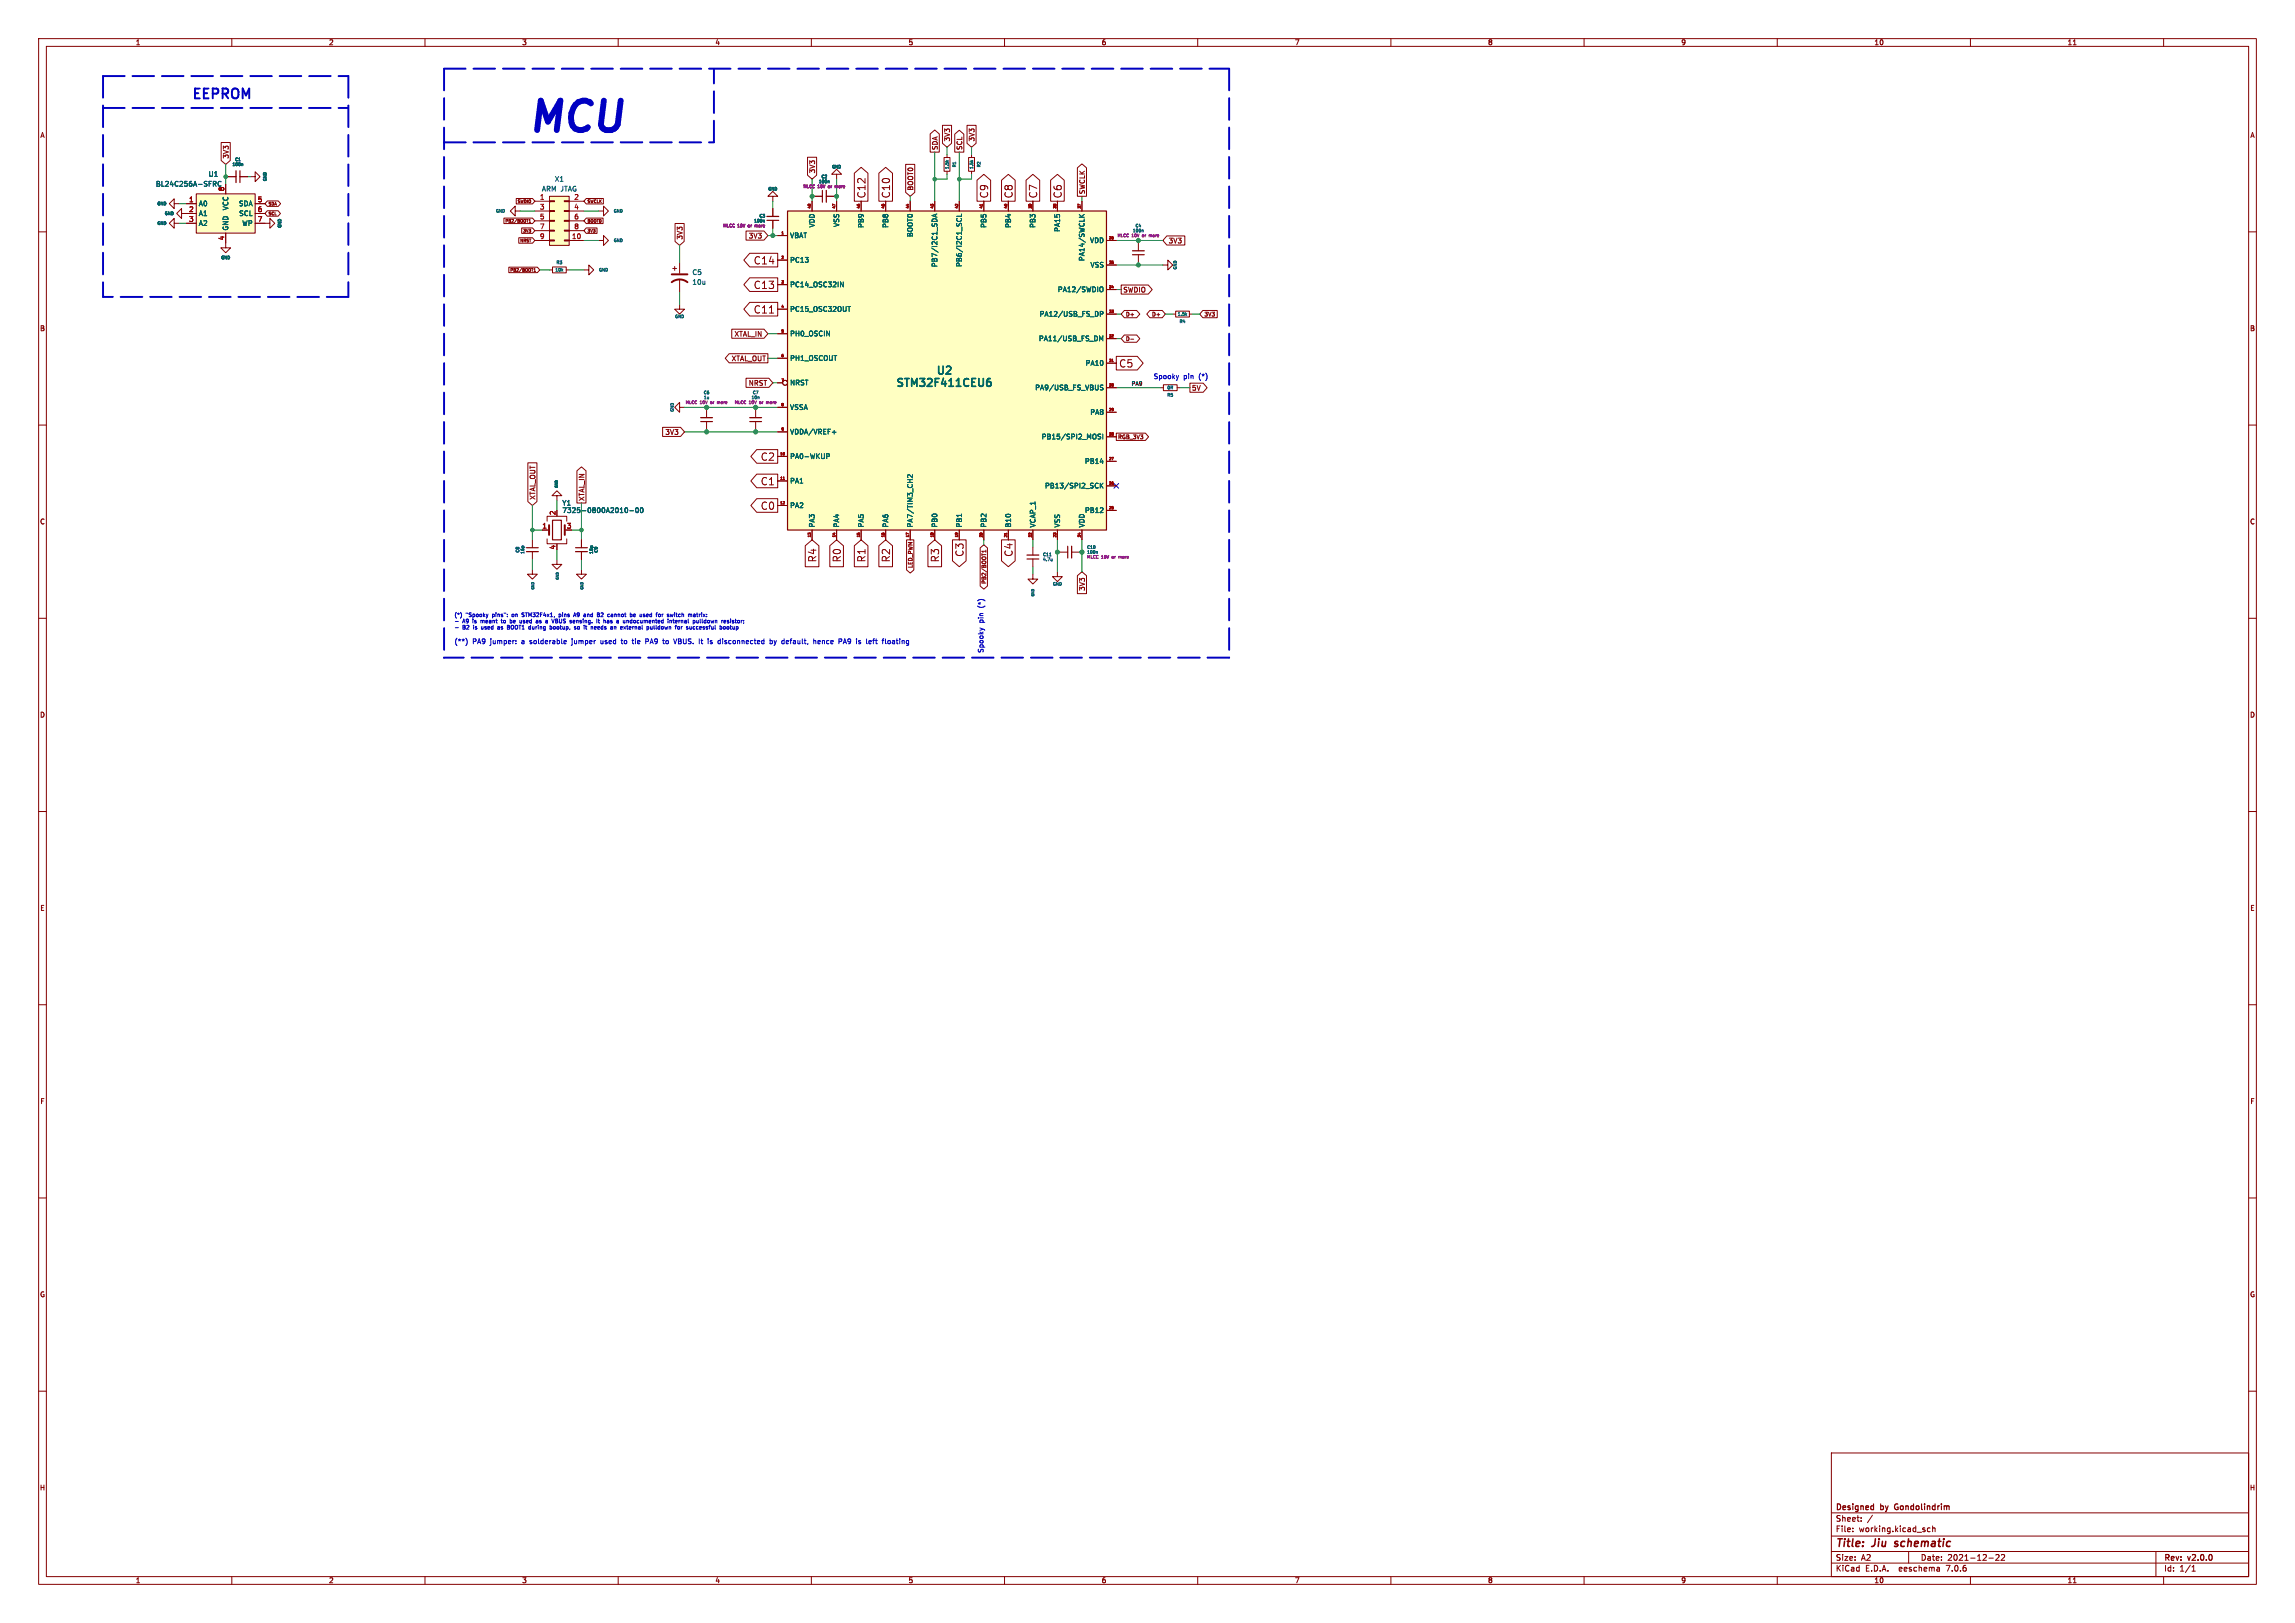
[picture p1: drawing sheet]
<svg xmlns="http://www.w3.org/2000/svg" width="594mm" height="420mm" viewBox="0 0 594 420" stroke-linecap="round" stroke-linejoin="round" font-family="sans-serif">
<defs><g id="words">
<text font-size="10.6" fill="#0000c2" x="135.2" y="34.7">MCU</text>
<text font-size="3.5" fill="#0000c2" x="49.5" y="25.8">EEPROM</text>
<g font-size="2.8" fill="#006464">
<text x="231.7" y="100.7">STM32F411CEU6</text>
<text x="242.1" y="97.5">U2</text>
</g>
<g font-size="2.8" fill="#840000">
<text x="475" y="400.9">Title:</text>
<text x="484.7" y="400.9">Jiu</text>
<text x="491.3" y="400.9">schematic</text>
</g>
<g font-size="2.7" fill="#840000">
<text x="224.3" y="51.5" transform="rotate(-90 224.3 51.5)">C12</text>
<text x="230.6" y="51.5" transform="rotate(-90 230.6 51.5)">C10</text>
<text x="256" y="51.5" transform="rotate(-90 256 51.5)">C9</text>
<text x="262.4" y="51.5" transform="rotate(-90 262.4 51.5)">C8</text>
<text x="268.7" y="51.5" transform="rotate(-90 268.7 51.5)">C7</text>
<text x="275.1" y="51.5" transform="rotate(-90 275.1 51.5)">C6</text>
<text x="195" y="68.7">C14</text>
<text x="195" y="75.1">C13</text>
<text x="195" y="81.4">C11</text>
<text x="289.5" y="95.4">C5</text>
<text x="196.8" y="119.5">C2</text>
<text x="196.8" y="125.9">C1</text>
<text x="196.8" y="132.2">C0</text>
<text x="211.6" y="145.6" transform="rotate(-90 211.6 145.6)">R4</text>
<text x="217.9" y="145.6" transform="rotate(-90 217.9 145.6)">R0</text>
<text x="224.3" y="145.6" transform="rotate(-90 224.3 145.6)">R1</text>
<text x="230.6" y="145.6" transform="rotate(-90 230.6 145.6)">R2</text>
<text x="243.3" y="145.6" transform="rotate(-90 243.3 145.6)">R3</text>
<text x="249.7" y="144.2" transform="rotate(-90 249.7 144.2)">C3</text>
<text x="262.4" y="144.2" transform="rotate(-90 262.4 144.2)">C4</text>
</g>
<g font-size="2.1" fill="#840000">
<text x="475" y="394">Sheet:</text>
<text x="475" y="391.2">Designed</text>
<text x="483.4" y="394">/</text>
<text x="486.8" y="391.2">by</text>
<text x="491.1" y="391.2">Gondolindrim</text>
<text x="475" y="396.7">File:</text>
<text x="481.2" y="396.7">working.kicad_sch</text>
<text x="475" y="406.9">KiCad</text>
<text x="475" y="404.1">Size:</text>
<text x="481.8" y="404.1">A2</text>
<text x="482.9" y="406.9">E.D.A.</text>
<text x="492.1" y="406.9">eeschema</text>
<text x="497" y="404.1">Date:</text>
<text x="504.2" y="404.1">2021-12-22</text>
<text x="504.6" y="406.9">7.0.6</text>
<text x="560" y="404.3">Rev:</text>
<text x="560" y="406.9">Id:</text>
<text x="564.2" y="406.9">1/1</text>
<text x="566.4" y="404.3">v2.0.0</text>
</g>
<g font-size="1.8" fill="#840000">
<text x="35" y="12">1</text>
<text x="85" y="12">2</text>
<text x="135" y="12">3</text>
<text x="185" y="12">4</text>
<text x="235" y="12">5</text>
<text x="285" y="12">6</text>
<text x="335" y="12">7</text>
<text x="385" y="12">8</text>
<text x="435" y="12">9</text>
<text x="485" y="12">10</text>
<text x="535" y="12">11</text>
<text x="10.3" y="36">A</text>
<text x="582.3" y="36">A</text>
<text x="59.5" y="41.2" transform="rotate(-90 59.5 41.2)">3V3</text>
<text x="243" y="39" transform="rotate(-90 243 39)">SDA</text>
<text x="246.1" y="36.8" transform="rotate(-90 246.1 36.8)">3V3</text>
<text x="249.3" y="39" transform="rotate(-90 249.3 39)">SCL</text>
<text x="252.5" y="36.8" transform="rotate(-90 252.5 36.8)">3V3</text>
<text x="211.2" y="45" transform="rotate(-90 211.2 45)">3V3</text>
<text x="236.6" y="49.5" transform="rotate(-90 236.6 49.5)">BOOT0</text>
<text x="281.1" y="50.4" transform="rotate(-90 281.1 50.4)">SWCLK</text>
<text x="176.9" y="62.2" transform="rotate(-90 176.9 62.2)">3V3</text>
<text x="193.6" y="62">3V3</text>
<text x="302.3" y="63.3">3V3</text>
<text x="290.6" y="76">SWDIO</text>
<text x="10.2" y="86">B</text>
<text x="189.9" y="87.4">XTAL_IN</text>
<text x="582.2" y="86">B</text>
<text x="189.1" y="93.7">XTAL_OUT</text>
<text x="193.6" y="100.1">NRST</text>
<text x="308.4" y="101.4">5V</text>
<text x="172" y="112.8">3V3</text>
<text x="138.8" y="129.5" transform="rotate(-90 138.8 129.5)">XTAL_OUT</text>
<text x="151.5" y="129.8" transform="rotate(-90 151.5 129.8)">XTAL_IN</text>
<text x="10.2" y="136">C</text>
<text x="582.2" y="136">C</text>
<text x="281.1" y="153.2" transform="rotate(-90 281.1 153.2)">3V3</text>
<text x="10.2" y="186">D</text>
<text x="582.2" y="186">D</text>
<text x="10.2" y="236">E</text>
<text x="582.2" y="236">E</text>
<text x="10.3" y="286">F</text>
<text x="582.3" y="286">F</text>
<text x="10.2" y="336">G</text>
<text x="582.2" y="336">G</text>
<text x="10.1" y="386">H</text>
<text x="582.1" y="386">H</text>
<text x="35" y="409.9">1</text>
<text x="85" y="409.9">2</text>
<text x="135" y="409.9">3</text>
<text x="185" y="409.9">4</text>
<text x="235" y="409.9">5</text>
<text x="285" y="409.9">6</text>
<text x="335" y="409.9">7</text>
<text x="385" y="409.9">8</text>
<text x="435" y="409.9">9</text>
<text x="485" y="409.9">10</text>
<text x="535" y="409.9">11</text>
</g>
<g font-size="1.8" fill="#006464">
<text x="53.8" y="46">U1</text>
<text x="143.4" y="47.3">X1</text>
<text x="40.2" y="48.6">BL24C256A-SFRC</text>
<text x="51.3" y="53.6">A0</text>
<text x="61.6" y="53.6">SDA</text>
<text x="140.1" y="49.8">ARM JTAG</text>
<text x="51.3" y="56.2">A1</text>
<text x="51.3" y="58.7">A2</text>
<text x="59.4" y="59.8" transform="rotate(-90 59.4 59.8)">GND VCC</text>
<text x="61.7" y="56.2">SCL</text>
<text x="62.5" y="58.7">WP</text>
<text x="211.1" y="59.1" transform="rotate(-90 211.1 59.1)">VDD</text>
<text x="217.5" y="59" transform="rotate(-90 217.5 59)">VSS</text>
<text x="223.8" y="59.2" transform="rotate(-90 223.8 59.2)">PB9</text>
<text x="230.2" y="59.2" transform="rotate(-90 230.2 59.2)">PB8</text>
<text x="255.6" y="59.2" transform="rotate(-90 255.6 59.2)">PB5</text>
<text x="261.9" y="59.2" transform="rotate(-90 261.9 59.2)">PB4</text>
<text x="268.3" y="59.2" transform="rotate(-90 268.3 59.2)">PB3</text>
<text x="204.3" y="61.9">VBAT</text>
<text x="236.5" y="61.6" transform="rotate(-90 236.5 61.6)">BOOT0</text>
<text x="274.6" y="60.3" transform="rotate(-90 274.6 60.3)">PA15</text>
<text x="281.9" y="63.2">VDD</text>
<text x="179" y="71.4">C5</text>
<text x="204.3" y="68.2">PC13</text>
<text x="242.9" y="69.4" transform="rotate(-90 242.9 69.4)">PB7/I2C1_SDA</text>
<text x="249.2" y="69.3" transform="rotate(-90 249.2 69.3)">PB6/I2C1_SCL</text>
<text x="281" y="67.8" transform="rotate(-90 281 67.8)">PA14/SWCLK</text>
<text x="282" y="69.5">VSS</text>
<text x="179" y="74">10u</text>
<text x="204.3" y="74.6">PC14_OSC32IN</text>
<text x="273.5" y="75.9">PA12/SWDIO</text>
<text x="204.3" y="80.9">PC15_OSC32OUT</text>
<text x="268.8" y="82.2">PA12/USB_FS_DP</text>
<text x="204.3" y="87.3">PH0_OSCIN</text>
<text x="268.6" y="88.6">PA11/USB_FS_DM</text>
<text x="204.3" y="93.6">PH1_OSCOUT</text>
<text x="280.7" y="94.9">PA10</text>
<text x="204.3" y="100">NRST</text>
<text x="267.7" y="101.3">PA9/USB_FS_VBUS</text>
<text x="204.3" y="106.3">VSSA</text>
<text x="282" y="107.6">PA8</text>
<text x="204.3" y="112.7">VDDA/VREF+</text>
<text x="269.4" y="114">PB15/SPI2_MOSI</text>
<text x="204.3" y="119">PA0-WKUP</text>
<text x="204.3" y="125.4">PA1</text>
<text x="280.6" y="120.3">PB14</text>
<text x="145.3" y="131.1">Y1</text>
<text x="204.3" y="131.7">PA2</text>
<text x="270.2" y="126.7">PB13/SPI2_SCK</text>
<text x="145.3" y="133">7325-0800A2010-00</text>
<text x="211.1" y="136.7" transform="rotate(-90 211.1 136.7)">PA3</text>
<text x="217.5" y="136.7" transform="rotate(-90 217.5 136.7)">PA4</text>
<text x="223.8" y="136.7" transform="rotate(-90 223.8 136.7)">PA5</text>
<text x="230.2" y="136.7" transform="rotate(-90 230.2 136.7)">PA6</text>
<text x="236.5" y="136.7" transform="rotate(-90 236.5 136.7)">PA7/TIM3_CH2</text>
<text x="242.9" y="136.7" transform="rotate(-90 242.9 136.7)">PB0</text>
<text x="249.2" y="136.7" transform="rotate(-90 249.2 136.7)">PB1</text>
<text x="255.6" y="136.7" transform="rotate(-90 255.6 136.7)">PB2</text>
<text x="261.9" y="136.7" transform="rotate(-90 261.9 136.7)">B10</text>
<text x="268.3" y="136.7" transform="rotate(-90 268.3 136.7)">VCAP_1</text>
<text x="274.6" y="136.7" transform="rotate(-90 274.6 136.7)">VSS</text>
<text x="280.6" y="133">PB12</text>
<text x="281" y="136.7" transform="rotate(-90 281 136.7)">VDD</text>
</g>
<g font-size="1.8" fill="#a90000">
<text x="48.7" y="52.4">1</text>
<text x="58.1" y="49.7" transform="rotate(-90 58.1 49.7)">8</text>
<text x="66.5" y="52.4">5</text>
<text x="139.6" y="51.8">1</text>
<text x="148.4" y="51.8">2</text>
<text x="48.7" y="54.9">2</text>
<text x="48.7" y="57.5">3</text>
<text x="66.5" y="54.9">6</text>
<text x="66.5" y="57.5">7</text>
<text x="139.6" y="54.3">3</text>
<text x="139.6" y="56.8">5</text>
<text x="139.6" y="59.4">7</text>
<text x="148.4" y="54.3">4</text>
<text x="148.4" y="56.8">6</text>
<text x="148.4" y="59.4">8</text>
<text x="58.1" y="62.4" transform="rotate(-90 58.1 62.4)">4</text>
<text x="139.6" y="61.9">9</text>
<text x="147.8" y="61.9">10</text>
<text x="140.2" y="136.9">1</text>
<text x="143.8" y="133.5" transform="rotate(-90 143.8 133.5)">2</text>
<text x="146.5" y="136.9">3</text>
<text x="143.8" y="142.4" transform="rotate(-90 143.8 142.4)">4</text>
</g>
<g font-size="1.8" fill="#0000c2">
<text x="298.4" y="98.2">Spooky</text>
<text x="306.4" y="98.2">pin</text>
<text x="310.7" y="98.2">(*)</text>
<text x="254.6" y="161.2" transform="rotate(-90 254.6 161.2)">pin</text>
<text x="254.6" y="157" transform="rotate(-90 254.6 157)">(*)</text>
<text x="117.5" y="166.8">(**)</text>
<text x="122.4" y="166.8">PA9</text>
<text x="127.3" y="166.8">jumper:</text>
<text x="135.7" y="166.8">a</text>
<text x="138.2" y="166.8">solderable</text>
<text x="149.4" y="166.8">jumper</text>
<text x="157.2" y="166.8">used</text>
<text x="163" y="166.8">to</text>
<text x="166.2" y="166.8">tie</text>
<text x="169.9" y="166.8">PA9</text>
<text x="174.8" y="166.8">to</text>
<text x="178" y="166.8">VBUS.</text>
<text x="184.8" y="166.8">It</text>
<text x="187.5" y="166.8">is</text>
<text x="190.4" y="166.8">disconnected</text>
<text x="204.2" y="166.8">by</text>
<text x="207.6" y="166.8">default,</text>
<text x="216.2" y="166.8">hence</text>
<text x="223.1" y="166.8">PA9</text>
<text x="228" y="166.8">is</text>
<text x="231" y="166.8">left</text>
<text x="235.5" y="166.8">floating</text>
<text x="254.6" y="169.2" transform="rotate(-90 254.6 169.2)">Spooky</text>
</g>
<g font-size="1.4" fill="#840000">
<text x="291.3" y="82.2">D+</text>
<text x="297.9" y="82.2">D+</text>
<text x="311.6" y="82.2">3V3</text>
<text x="291.3" y="88.5">D-</text>
<text x="289.2" y="113.9">RGB_3V3</text>
<text x="236.5" y="147.3" transform="rotate(-90 236.5 147.3)">LED_PWM</text>
<text x="255.5" y="151.4" transform="rotate(-90 255.5 151.4)">PB2/BOOT1</text>
</g>
<text font-size="1.4" fill="#0f0f0f" x="292.7" y="99.9">PA9</text>
<g font-size="1.4" fill="#0000c2">
<text x="117.5" y="159.7">(*)</text>
<text x="119.9" y="161.3">A9</text>
<text x="120.7" y="159.7">&quot;Spooky</text>
<text x="122.9" y="161.3">is</text>
<text x="125.3" y="161.3">meant</text>
<text x="127.9" y="159.7">pins&quot;:</text>
<text x="131.1" y="161.3">to</text>
<text x="133.4" y="159.7">on</text>
<text x="133.7" y="161.3">be</text>
<text x="136.4" y="159.7">STM32F4x1,</text>
<text x="136.6" y="161.3">used</text>
<text x="141.3" y="161.3">as</text>
<text x="144.2" y="161.3">a</text>
<text x="146.3" y="161.3">VBUS</text>
<text x="146.4" y="159.7">pins</text>
<text x="150.6" y="159.7">A9</text>
<text x="151.3" y="161.3">sensing.</text>
<text x="153.6" y="159.7">and</text>
<text x="157.5" y="159.7">B2</text>
<text x="158.6" y="161.3">It</text>
<text x="160.6" y="159.7">cannot</text>
<text x="160.8" y="161.3">has</text>
<text x="164.6" y="161.3">a</text>
<text x="166.7" y="161.3">undocumented</text>
<text x="166.9" y="159.7">be</text>
<text x="169.8" y="159.7">used</text>
<text x="174.4" y="159.7">for</text>
<text x="177.7" y="159.7">switch</text>
<text x="178.7" y="161.3">internal</text>
<text x="185.6" y="161.3">pulldown</text>
<text x="119.9" y="162.9">B2</text>
<text x="123" y="162.9">is</text>
<text x="125.5" y="162.9">used</text>
<text x="130.1" y="162.9">as</text>
<text x="133" y="162.9">BOOT1</text>
<text x="139" y="162.9">during</text>
<text x="144.9" y="162.9">bootup,</text>
<text x="151.6" y="162.9">so</text>
<text x="154.5" y="162.9">it</text>
<text x="156.7" y="162.9">needs</text>
<text x="162.2" y="162.9">an</text>
<text x="165.2" y="162.9">external</text>
<text x="172.4" y="162.9">pulldown</text>
<text x="180.2" y="162.9">for</text>
<text x="183.5" y="162.9">successful</text>
</g>
<g font-size="1.1" fill="#006464">
<text x="60.6" y="41.9">C1</text>
<text x="60" y="43.2">100n</text>
<text x="69.2" y="47.1" transform="rotate(-90 69.2 47.1)">GND</text>
<text x="211.7" y="47.7">100n</text>
<text x="212.4" y="46.4">C2</text>
<text x="215.2" y="43.8">GND</text>
<text x="245.8" y="44" transform="rotate(-90 245.8 44)">1.5k</text>
<text x="247.7" y="43.5" transform="rotate(-90 247.7 43.5)">R1</text>
<text x="252.1" y="44" transform="rotate(-90 252.1 44)">1.5k</text>
<text x="254" y="43.5" transform="rotate(-90 254 43.5)">R2</text>
<text x="40.5" y="53.4">GND</text>
<text x="198.7" y="49.6">GND</text>
<text x="40.5" y="58.5">GND</text>
<text x="42.4" y="55.9">GND</text>
<text x="73.1" y="59.2" transform="rotate(-90 73.1 59.2)">GND</text>
<text x="128.2" y="55.3">GND</text>
<text x="158.6" y="55.3">GND</text>
<text x="195" y="57.8">100n</text>
<text x="196.4" y="56.5">C3</text>
<text x="293.7" y="59.1">C4</text>
<text x="158.6" y="62.9">GND</text>
<text x="293" y="60.4">100n</text>
<text x="57" y="67.3">GND</text>
<text x="143.5" y="70.5">10k</text>
<text x="143.8" y="68.6">R3</text>
<text x="154.8" y="70.5">GND</text>
<text x="304.8" y="70" transform="rotate(-90 304.8 70)">GND</text>
<text x="174.5" y="82.6">GND</text>
<text x="304.6" y="82">1.5k</text>
<text x="305.1" y="83.9">R4</text>
<text x="301.9" y="101">0R</text>
<text x="174.7" y="106.8" transform="rotate(-90 174.7 106.8)">GND</text>
<text x="181.9" y="102.3">C6</text>
<text x="194.6" y="102.3">C7</text>
<text x="301.9" y="102.9">R5</text>
<text x="134.7" y="143.2" transform="rotate(-90 134.7 143.2)">C8</text>
<text x="135.9" y="143.6" transform="rotate(-90 135.9 143.6)">16p</text>
<text x="153.7" y="143.6" transform="rotate(-90 153.7 143.6)">16p</text>
<text x="155" y="143.2" transform="rotate(-90 155 143.2)">C9</text>
<text x="281.2" y="142.3">C10</text>
<text x="269.7" y="144.2">C11</text>
<text x="269.7" y="145.5">4.7u</text>
<text x="272.3" y="151.8">GND</text>
</g>
<g font-size="1.1" fill="#840000">
<text x="69.4" y="53.4">SDA</text>
<text x="133.7" y="52.8">SWDIO</text>
<text x="151.9" y="52.8">SWCLK</text>
<text x="69.4" y="56">SCL</text>
<text x="130.5" y="57.9">PB2/BOOT1</text>
<text x="151.9" y="57.9">BOOT0</text>
<text x="134.3" y="63">NRST</text>
<text x="135.1" y="60.4">3V3</text>
<text x="151.9" y="60.4">3V3</text>
<text x="131.8" y="70.6">PB2/BOOT1</text>
</g>
<g font-size="1.1" fill="#840084">
<text x="207.7" y="48.9">MLCC</text>
<text x="211.7" y="48.9">10V</text>
<text x="214.8" y="48.9">or</text>
<text x="217" y="48.9">more</text>
<text x="187" y="59.1">MLCC</text>
<text x="191" y="59.1">10V</text>
<text x="194.1" y="59.1">or</text>
<text x="196.3" y="59.1">more</text>
<text x="289" y="61.6">MLCC</text>
<text x="293" y="61.6">10V</text>
<text x="296.1" y="61.6">or</text>
<text x="298.3" y="61.6">more</text>
<text x="177.2" y="104.8">MLCC</text>
<text x="181.3" y="104.8">10V</text>
<text x="182" y="103.5">1u</text>
<text x="184.4" y="104.8">or</text>
<text x="186.5" y="104.8">more</text>
<text x="189.9" y="104.8">MLCC</text>
<text x="194" y="104.8">10V</text>
<text x="194.3" y="103.5">10n</text>
<text x="197.1" y="104.8">or</text>
<text x="199.2" y="104.8">more</text>
<text x="281.2" y="143.5">100n</text>
<text x="281.2" y="144.8">MLCC</text>
<text x="285.2" y="144.8">10V</text>
<text x="288.3" y="144.8">or</text>
<text x="290.4" y="144.8">more</text>
</g>
<g font-size=".9" fill="#a90000">
<text x="209.9" y="54.1" transform="rotate(-90 209.9 54.1)">48</text>
<text x="216.2" y="54.1" transform="rotate(-90 216.2 54.1)">47</text>
<text x="222.6" y="54.1" transform="rotate(-90 222.6 54.1)">46</text>
<text x="228.9" y="54.1" transform="rotate(-90 228.9 54.1)">45</text>
<text x="235.3" y="54.1" transform="rotate(-90 235.3 54.1)">44</text>
<text x="241.6" y="54.1" transform="rotate(-90 241.6 54.1)">43</text>
<text x="248" y="54.1" transform="rotate(-90 248 54.1)">42</text>
<text x="254.3" y="54.1" transform="rotate(-90 254.3 54.1)">41</text>
<text x="260.7" y="54.1" transform="rotate(-90 260.7 54.1)">40</text>
<text x="267" y="54.1" transform="rotate(-90 267 54.1)">39</text>
<text x="273.4" y="54.1" transform="rotate(-90 273.4 54.1)">38</text>
<text x="279.7" y="54.1" transform="rotate(-90 279.7 54.1)">37</text>
<text x="202.1" y="60.7">1</text>
<text x="286.9" y="61.9">36</text>
<text x="202.1" y="67">2</text>
<text x="286.9" y="68.3">35</text>
<text x="202.1" y="73.4">3</text>
<text x="286.9" y="74.6">34</text>
<text x="202.1" y="79.7">4</text>
<text x="286.9" y="81">33</text>
<text x="202.1" y="86.1">5</text>
<text x="286.9" y="87.3">32</text>
<text x="202.1" y="92.4">6</text>
<text x="286.9" y="93.7">31</text>
<text x="202.1" y="98.8">7</text>
<text x="286.9" y="100">30</text>
<text x="202.1" y="105.1">8</text>
<text x="286.9" y="106.4">29</text>
<text x="202.1" y="111.5">9</text>
<text x="286.9" y="112.7">28</text>
<text x="201.8" y="117.8">10</text>
<text x="286.9" y="119.1">27</text>
<text x="201.8" y="124.2">11</text>
<text x="286.9" y="125.4">26</text>
<text x="201.8" y="130.5">12</text>
<text x="286.9" y="131.8">25</text>
<text x="209.9" y="139.2" transform="rotate(-90 209.9 139.2)">13</text>
<text x="216.2" y="139.2" transform="rotate(-90 216.2 139.2)">14</text>
<text x="222.6" y="139.2" transform="rotate(-90 222.6 139.2)">15</text>
<text x="228.9" y="139.2" transform="rotate(-90 228.9 139.2)">16</text>
<text x="235.3" y="139.2" transform="rotate(-90 235.3 139.2)">17</text>
<text x="241.6" y="139.2" transform="rotate(-90 241.6 139.2)">18</text>
<text x="248" y="139.2" transform="rotate(-90 248 139.2)">19</text>
<text x="254.3" y="139.2" transform="rotate(-90 254.3 139.2)">20</text>
<text x="260.7" y="139.2" transform="rotate(-90 260.7 139.2)">21</text>
<text x="267" y="139.2" transform="rotate(-90 267 139.2)">22</text>
<text x="273.4" y="139.2" transform="rotate(-90 273.4 139.2)">23</text>
<text x="279.7" y="139.2" transform="rotate(-90 279.7 139.2)">24</text>
</g>
<g font-size=".9" fill="#006464">
<text x="144.6" y="126.4" transform="rotate(-90 144.6 126.4)">GND</text>
<text x="138.5" y="152.7" transform="rotate(-90 138.5 152.7)">GND</text>
<text x="144.8" y="150.2" transform="rotate(-90 144.8 150.2)">GND</text>
<text x="151.2" y="152.7" transform="rotate(-90 151.2 152.7)">GND</text>
<text x="267.9" y="154.5" transform="rotate(-90 267.9 154.5)">GND</text>
</g>
</g></defs>
<g fill="none" stroke="#840000" stroke-width=".26">
<path d="M10 10h574v400h-574zM12 12h570v396h-570zM60 10v2M110 10v2M160 10v2M210 10v2M260 10v2M310 10v2M360 10v2M410 10v2M460 10v2M510 10v2"/>
<path d="M536.6 11.6h.8M560 10v2M57.2 36.9h2.4v4.6l-1.2 1-1.2-1zM240.8 34.7l1.1-1.1 1.2 1.1v4.7h-2.3zM243.9 32.4h2.4v4.7l-1.2 1-1.2-1zM247.1 34.7l1.2-1 1.2 1v4.7h-2.4zM250.3 32.4h2.3v4.7l-1.1 1-1.2-1zM10 60h2M45.1 52.7v-1.3l-1.3 1.3 1.3 1.3v-1.3h1.3M45.1 57.8v-1.3l-1.3 1.3 1.3 1.3v-1.3h1.3M47 55.2v-1.2l-1.3 1.2 1.3 1.3v-1.3h3.8M48.3 52.7h2.5"/>
<path d="M48.3 57.8h2.5M50.8 50.2h15.2v10.1h-15.2zM58.4 47.6v2.6M59.1 45.7h2M62.1 45.7h2M64.8 45.7h1.2v-1.2l1.3 1.2-1.3 1.3v-1.3M66 57.8h3.8v-1.3l1.3 1.3-1.3 1.3v-1.3M66 52.7h2.6M66 55.2h2.6M69.2 54.5h2.8l.6 .7-.6 .8h-2.8l-.6-.8zM69.2 52h2.8l.6 .7-.6 .7h-2.8l-.6-.7zM130.4 56.4h7.4l.6 .8-.6 .7h-7.4z"/>
<path d="M133.3 54.6v-1.3l-1.2 1.3 1.2 1.3v-1.3h1.3M133.6 51.4h4.2l.6 .7-.6 .7h-4.2zM135 59h2.8l.6 .7-.6 .7h-2.8zM136.3 56.8h.4M136.9 59.3h.5l-.3 .3M136.9 57.5h.5M136.9 57l.2-.2v.7M137.3 59.7v.3M138.4 52.1h3.8M138.4 54.6h3.8M138.4 57.2h3.8M138.4 59.7h3.8"/>
<path d="M142.2 59.6h1.3v.2h-1.3zM142.2 57h1.3v.3h-1.3zM142.2 54.5h1.3v.2h-1.3zM142.2 51.9h1.3v.3h-1.3zM142.2 50.8h5.1v12.7h-5.1zM146 59.6h1.3v.2h-1.3zM146 57h1.3v.3h-1.3zM146 54.5h1.3v.2h-1.3zM146 51.9h1.3v.3h-1.3zM147.3 52.1h3.8M147.3 54.6h3.8M147.3 57.2h3.8"/>
<path d="M147.3 59.7h3.8M151.7 59h2.8v1.4h-2.8l-.6-.7zM151.7 51.4h4.5v1.4h-4.5l-.6-.7zM151.7 56.4h4.4v1.5h-4.4l-.6-.7zM154.9 54.6h1.3v-1.3l1.3 1.3-1.3 1.3v-1.3M174.7 57.8h2.4v4.7l-1.2 1-1.2-1zM193.1 59.8h4.6l1.1 1.2-1.1 1.1h-4.6zM200 50.8h1.3l-1.3-1.3-1.2 1.3h1.2v1.3M200 54v2M200 57v2.1M209 40.7h2.4v4.6l-1.2 1.1-1.2-1.1zM210.2 52.1v2.5"/>
<path d="M210.8 50.8h2.1M213.9 50.8h2M216.5 45.1h1.3l-1.3-1.3-1.2 1.3h1.2v1.3M216.5 52.1v2.5M221.1 44.8l1.8-1.5 1.7 1.5v7.3h-3.5zM222.9 52.1v2.5M227.5 44.8l1.7-1.5 1.8 1.5v7.3h-3.5zM229.2 52.1v2.5M234.4 42.5h2.4v7.3l-1.2 1-1.2-1zM235.6 52.1v2.5M241.9 52.1v2.5M244.3 40.8h1.6v3.5h-1.6z"/>
<path d="M245.1 40v.8M245.1 44.3v.8M248.3 52.1v2.5M250.7 40.8h1.5v3.5h-1.5zM251.5 40v.8M251.5 44.3v.8M252.9 46.6l1.7-1.5 1.8 1.5v5.5h-3.5zM254.6 52.1v2.5M259.2 46.6l1.8-1.5 1.7 1.5v5.5h-3.5zM261 52.1v2.5M265.6 46.6l1.7-1.5 1.8 1.5v5.5h-3.5zM267.3 52.1v2.5"/>
<path d="M271.9 46.6l1.8-1.5 1.7 1.5v5.5h-3.5zM273.7 52.1v2.5M278.9 43.4l1.1-1 1.2 1v7.4h-2.3zM280 52.1v2.5M582 60h2M58.4 60.3v3.8h1.3l-1.3 1.3-1.3-1.3h1.3M131.7 69.1h7.4l.6 .8-.6 .7h-7.4zM134.3 61.5h3.5l.6 .7-.6 .7h-3.5zM137.5 69.5h.5M138.2 70.2h.4M138.2 69.7l.2-.2v.7M138.4 62.2h3.8"/>
<path d="M142.2 62.1h1.3v.3h-1.3zM142.2 69.9h.8M143 69.1h3.6v1.5h-3.6zM146 62.1h1.3v.3h-1.3zM146.6 69.9h.7M147.3 62.2h3.8M151.1 69.9h1.3v-1.3l1.3 1.3-1.3 1.2v-1.2M154.9 62.2h1.3v-1.2l1.3 1.2-1.3 1.3v-1.3M174.1 69.5h1M174.6 69v1M175.9 78.7v1.3h1.3l-1.3 1.3-1.3-1.3h1.3M175.9 67.9v2.8"/>
<path d="M175.9 72.3v3.3M194 65.5h7.3v3.6h-7.3l-1.5-1.8zM194 78.2h7.3v3.6h-7.3l-1.5-1.8zM194 71.9h7.3v3.5h-7.3l-1.5-1.7zM201.3 61h2.5M201.3 67.3h2.5M201.3 73.7h2.5M286.4 74.9h2.5M286.4 68.6h2.5M286.4 62.2h2.5M290.2 73.8h7l1 1.1-1 1.2h-7zM294.6 62.9v2"/>
<path d="M294.6 65.9v2M301 68.6h1.3v-1.3l1.2 1.3-1.2 1.3v-1.3M302 61.1h4.7v2.3h-4.7l-1-1.2zM188.7 91.5h10.1v2.4h-10.1l-1-1.2zM189.4 85.2h8.3l1.1 1.2-1.1 1.1h-8.3zM193.1 97.9h5.9l1 1.2-1 1.1h-5.9zM201.3 80h2.5M201.3 86.4h2.5M201.3 92.7h2.5M201.3 99.1h1.3M286.4 94h2.5M286.4 87.6h2.5"/>
<path d="M286.4 81.3h2.5M288.9 92.2h5.5l1.5 1.8-1.5 1.7h-5.5zM291 80.3h3.2l.8 1-.8 .9h-3.2l-.8-.9zM291 86.7h3.2l.8 .9-.8 1h-3.2l-.8-1zM292.7 87.8h.7M297.6 80.3h3.2l.8 1-.8 .9h-3.2l-.8-.9zM299.4 81.4h.8M301.1 99.6h3.6v1.5h-3.6zM303.5 81.3h.8M304.3 80.5h3.5v1.5h-3.5zM307.8 81.3h.8M308 99.2h3.4l1 1.1-1 1.2h-3.4z"/>
<path d="M311.3 80.3h3.7v1.9h-3.7l-.8-.9zM10 110h2M136.6 119.8h2.4v10l-1.2 1-1.2-1zM171.5 110.6h4.6l1.1 1.2-1.1 1.1h-4.6zM175.9 105.4v-1.3l-1.3 1.3 1.3 1.3v-1.3h1.3M182.9 106v2.1M182.9 109.1v2M195.6 106v2.1M195.6 109.1v2M195.9 116.3h5.4v3.6h-5.4l-1.6-1.8zM201.3 118.1h2.5M201.3 105.4h2.5"/>
<path d="M201.3 111.8h2.5M286.4 100.3h2.5M286.4 119.4h2.5M286.4 113h2.5M286.4 106.7h2.5M288.9 112.1h7.6l.8 .9-.8 1h-7.6zM300.4 100.3h.7M304.7 100.3h.7M582 110h2M137.8 139.7v2M140.3 137.2h1.8M141.6 139.4v1.3h5.1v-1.3"/>
<path d="M141.6 134.9v-1.3h5.1v1.3M144.1 128.3h1.3l-1.3-1.3-1.2 1.3h1.2v1.2M149.3 121.8l1.2-1 1.2 1v8.4h-2.4zM150.5 139.7v2M195.9 129h5.4v3.6h-5.4l-1.6-1.8zM195.9 122.7h5.4v3.5h-5.4l-1.6-1.7zM201.3 124.5h2.5M201.3 130.8h2.5M210.2 137.2v2.5M216.5 137.2v2.5M222.9 137.2v2.5M229.2 137.2v2.5"/>
<path d="M234.6 139.7h1.9v7.8l-.9 .8-1-.8zM235.6 137.2v2.5M241.9 137.2v2.5M246.5 139.7h3.5v5.4l-1.7 1.6-1.8-1.6zM248.3 137.2v2.5M254.6 137.2v2.5M259.2 139.7h3.5v5.4l-1.7 1.6-1.8-1.6zM261 137.2v2.5M267.3 137.2v2.5M273.7 137.2v2.5M280 137.2v2.5M286.4 132.1h2.5"/>
<path d="M286.4 125.7h2.5M10 160h2M137.8 147.3v1.3h1.3l-1.3 1.3-1.3-1.3h1.3M137.8 142.7v2.1M144.1 144.8v1.3h1.3l-1.3 1.2-1.2-1.2h1.2M144.1 140.7v.3M150.5 147.3v1.3h1.3l-1.3 1.3-1.3-1.3h1.3M150.5 142.7v2.1M208.4 141.2l1.8-1.5 1.7 1.5v5.5h-3.5zM214.8 141.2l1.7-1.5 1.8 1.5v5.5h-3.5zM221.1 141.2l1.8-1.5 1.7 1.5v5.5h-3.5zM227.5 141.2l1.7-1.5 1.8 1.5v5.5h-3.5z"/>
<path d="M240.2 141.2l1.7-1.5 1.8 1.5v5.5h-3.5zM253.7 141.8l.9-.8 1 .8v9.8l-1 .9-.9-.9zM254.1 143.2v.6M255.2 142.4v.5M255.2 142.7h-1.1l.3 .2M267.3 148.6v1.3h1.3l-1.3 1.2-1.2-1.2h1.2M267.3 141.6v2M267.3 144.7v2M273.7 148v1.2h1.3l-1.3 1.3-1.3-1.3h1.3M274.3 142.9h2.1M277.4 142.9h2M278.9 149l1.1-1 1.2 1v4.6h-2.3z"/>
<path d="M582 160h2M10 210h2M582 210h2M10 260h2M582 260h2M10 310h2M582 310h2M10 360h2M474 376h108v32h-108zM582 360h2M474 397.5h108M474 391.5h108"/>
<path d="M479.6 396.2v.2M479.6 395.4v.2M481.7 393.5v.2M481.7 392.7v.2M498.9 396.1l.2 .3 .5-.1M499.6 395.4h-.5l-.2 .3M500.2 395.5l.6-.1 .1 1M500.2 394.9v1.5M60 408v2M110 408v2M160 408v2M210 408v2"/>
<path d="M260 408v2M310 408v2M360 408v2M410 408v2M460 408v2M474 404.5h108M474 401.5h108M480.1 403.6v.2M480.1 402.8v.2M494 401.5v3M502.5 403.6v.2M502.5 402.8v.2"/>
<path d="M503.7 405.1h1M510 408v2M514.8 403.2h1.1M516.6 402.4l.5-.1 .3 .4-.9 1.1h.9M518 402.4l.6-.1 .3 .4-1 1.1h1M536.6 409.6h.8M558 401.5v6.5M560 408v2M567.4 406.6h.8M567.4 405.5l.4-.4v1.5"/>
<circle cx="203.2" cy="99.1" r=".63"/>
</g>
<path d="M490.6 399l-.1 .4M490.3 400.1l.2 .1" fill="none" stroke="#840000" stroke-width=".4"/>
<g fill="none" stroke="#840000" stroke-width=".3">
<path d="M62.1 44.2v3M198.5 57h3M203.8 54.6h82.6v82.6h-82.6zM212.9 49.3v3M293.1 65.9h3.1M181.4 109.1h3M194.1 109.1h3M143 134.6h2.3v5.1h-2.3zM136.3 141.7h3M149 141.7h3M265.8 144.7h3.1M276.4 141.4v3"/>
<path d="M490.5 389.4l-.2 .4 .2 .7"/>
</g>
<path d="M61.1 44.2v3M198.5 56h3M213.9 49.3v3M293.1 64.9h3.1M181.4 108.1h3M194.1 108.1h3M136.3 142.7h3M149 142.7h3M265.8 143.6h3.1M277.4 141.4v3" fill="none" stroke="#840000" stroke-width=".33"/>
<g fill="none" stroke="#006464" stroke-width=".26">
<path d="M55.2 46.9h.5l.2 .3-.1 .3-.6 .1M55.5 47.6l.4 .6M57.2 47.1a.61 .61 0 0 0-.8 .3 .61 .61 0 0 0 .4 .8M57.2 48.1l-.2 .1M61.8 41.6h.4M62.6 42.4h.2v.5M197.6 57h.2l.1 .5M214.3 46.9h.3v.4M241.5 56.6h.7M242.1 55.5v.6M242.5 55.4l-1.3 .4 1.3 .4M244.9 41.5l.3 .3"/>
<path d="M245.5 41.5l-.3 .2M247.4 41.9v.5M247.7 56.5l-.1 .3M248.7 56.5l.2 .3M248.9 55.4v.6h-1.3M251.3 41.5l.3 .3M251.8 41.5l-.3 .2M279.3 55.5l.8 .7M280.6 55.5l-.7 .5M295.6 59.6h.3v.4M145.5 69.9l.2 .3M145.7 69.7l-.3 .3"/>
<path d="M217.5 73l.8 1.2v-1.2M219.4 79.3h.7M284.8 74.3h.5l.2 .4-.1 .6-.2 .2-.4-.1M284.6 88.2v-1.3l.4 .9 .4-.9v1.3M284.8 81.3l.6-.1v-.5l-.6-.1v1.3M285.5 99.7l-.7 .1a.53 .53 0 0 0 .6 .6v.4h-.6M307 81.3l.2 .3M307.2 81.1l-.3 .3M196.4 102.7l.1 .5M214 117.4h.5l.2 .3-.1 .3-.6 .1M215.4 111.9h1M284.8 119.5h.8"/>
<path d="M284.9 112.4l-.7 .1a.53 .53 0 0 0 .6 .6v.4h-.6M285.4 112.3v1.3M161.9 131.4h.1a.62 .62 0 0 1 .5 .6 .62 .62 0 0 1-.6 .6M163 132.2h1M164.7 131.4h.1a.62 .62 0 0 1 .5 .6 .62 .62 0 0 1-.6 .6l-.2-.4zM165.9 131.4h.1a.62 .62 0 0 1 .5 .6 .62 .62 0 0 1-.6 .6l-.2-.4zM236.2 122.8v.8l-.9-.8-.4 .3 .1 .5M248.9 133v.7M284 125l.2 .2M284.2 126.2l-.2 .1M284.8 125v1.3M285 125.6l.5 .7"/>
<path d="M285.4 131.4v.5l-.7 .8h.8M285.5 125l-.7 .8M135.1 141.4l.1-.1 .4 .1M152.9 141.4l.1-.1 .4 .1M270.3 144.3l-.2 .6M271.6 143.9h.5M272.3 144.6v.5M272.3 145.1h-.2M283.4 141.3v.5M283.8 142.7h.2l.1 .5"/>
</g>
<g fill="#ffffc2" stroke="#ffffc2" stroke-width=".26">
<path d="M203.8 54.6h82.6v82.6h-82.6z"/>
<path d="M142.2 50.8h5.1v12.7h-5.1z"/>
<path d="M50.8 50.2h15.2v10.1h-15.2z"/>
</g>
<path d="M254.2 52.9v.3M287.8 93.6h.3M202.7 124.1h.3M260.6 137.9v.4" fill="none" stroke="#a90000" stroke-width=".26"/>
<path d="M256.3 98a.8 .8 0 0 0-.9 .8v.8l.2 .3 .5 .1 .3-.2 .1-.7-.2-.3-.5-.1-.4 .4" fill="none" stroke="#006464" stroke-width=".4"/>
<g fill="none" stroke="#840084" stroke-width=".26">
<path d="M193.9 58.3l-.3 .1 .1 .3 .2 .1M195.4 58.3l.3 .1M195.4 58.3h.1M195.7 58.4v.4M196 58.3l-.3 .1M214.6 48.1l-.2 .1v.3l.2 .1M216.1 48.2h.4M216.5 48.2v.4M216.8 48.1l-.3 .1M295.9 60.8l-.3 .1 .1 .3 .2 .1M297.4 60.9h.3M297.7 60.9v.4"/>
<path d="M298 60.8l-.3 .1M184.1 104l-.2 .1v.3l.2 .1M185.7 104l.3 .1M186 104.1v.4M186.3 104l-.3 .1M196.6 104.4h.1M196.7 104.4l.1 .1M196.8 104h-.2v.4M198.4 104l.3 .1M198.7 104.1v.4M199 104l-.3 .1M288 144l-.2 .1v.3l.2 .1"/>
<path d="M289.6 144.1h.3M289.9 144.1v.4M290.2 144l-.3 .1"/>
</g>
<path d="M173.9 73a3.3 3.3 0 0 1 4 0M173.9 71h4M142.1 135.9v2.5M146.2 135.9v2.5" fill="none" stroke="#840000" stroke-width=".51"/>
<g fill="none" stroke="#0000c2" stroke-width=".26">
<path d="M305.1 97.2l-.3 .8M119.3 158.6l.2 .5-.2 .7M127.5 158.9v1M127.5 159.5l.1 .1M127.6 158.9l-.1 .1M133 159l-.3-.1-.2 .2 .1 .4h.4M135.3 159.1l.4 .3-.5 .2M135.3 158.6h.4M135.9 158.6h.6M144.7 159l.5 .1-.1 .4h-.4M145.6 158.6v.1M145.6 158.7h.1"/>
<path d="M145.6 158.9v.7M149.4 158.8l.2-.2 .3 .2v.6l-.4 .2M149.4 159l.2 .2 .3-.2M153.3 158.9l-.4 .2v.4l.4 .1M160 158.9v.7M160.3 158.9l-.3 .1M165.7 158.9v.6h.4M166.1 158.9v.7M173.5 158.9l.2 .7 .1-.5 .2 .5M176.5 159h.4v.6M182 158.9l.5 .7M182.5 158.9l-.5 .7"/>
<path d="M182.9 159.1h.1M182.9 159.6h.1M182.9 159.5v.1M182.9 159v.1M117.8 160.8h.8M117.8 162.4h.8M120.6 165.1a1.46 1.46 0 0 1 0 2M122.4 160.5v.7M122.6 161.8v.1M122.6 162.1v.7M124.5 160.5v.7M124.5 160.6h.1"/>
<path d="M124.5 160.6l.4 .1M124.6 162.1l.1 .7h.3M124.9 160.7v.5M124.9 160.6v.1M125 162.1v.7M125 162.7v.1M128.8 162.8h.5M128.8 162.2h.4l.1 .6M129.3 162.4l-.5 .1M129.7 160.5h.3M129.8 160.2v.9l.2 .1M130.7 160.5l-.4 .2 .1 .4 .3 .1"/>
<path d="M132.7 161.8l-.3 .1-.1 .2v.6l.4 .1M133.3 160.6l-.4 .1v.5h.4M133.4 160.8l-.5 .1M135.2 165.7l-.1 .1M135.2 166.1l-.2 .2 .2 .3M135.6 160.5l.2 .1M135.6 160.9l.2 .2-.3 .1M136.3 160.6v.6M136.7 160.8l-.5 .1M137.2 166.1l.5 .2M137.2 165.8h.4M137.7 166.4l-.4 .2"/>
<path d="M138.2 162.7l-.4 .1M138.2 162.1v.7M140 160.9v.3M143.2 162.3l.2-.2 .4 .2-.1 .5-.5-.2M143.5 160.2l-.4 1M144.5 162.1l-.4 .2 .1 .4 .3 .1M148.1 165.3v.1M148.1 165.7v1.1l-.3 .2M148.7 165.7v.7l.2 .2M149.8 162.1l.1 .1M149.9 162.2h.1M149.9 162.8h-.1"/>
<path d="M149.9 162.2v.5M149.9 162.7v.1M150.5 160.9v.3M154.2 162.1l-.4 .2 .1 .5h.3M154.3 162.4l-.5 .1M155.5 165.7l.1 .8h.5M155.6 162.7l.4 .1M156 162.2h-.4M156 161.8v1M156.1 165.7v.9M156.6 166.5l.1 .1M156.8 165.7l-.2 .2 .2 .3"/>
<path d="M157.2 160.6l.4 .1v.5h-.3l-.1-.3 .4-.1M158 161.2h.3M158.3 160.5l-.3 .2 .3 .2M159.8 160.5l.3 .2v.5h-.3M160.1 160.8h-.3M160.9 162.1l.2 .3-.5 .1M161 162.8h-.1M161.4 162.1l.5 .7M161.6 166l.2-.3 .4 .3-.1 .5-.3 .1-.2-.3M161.9 162.1l-.5 .7M163.5 160.5l.1 .1M163.6 160.2l-.1 1"/>
<path d="M164.2 160.5l-.2 .2 .2 .5M164.4 162.2l.4 .1M164.4 162.1v.7M165.6 165.9l-.2-.2-.4 .2 .1 .6h.5M165.6 166l-.6 .2M165.8 161.1h.4M166.2 160.5v.7M168.2 166.6l.4-1.3 .5 1.3M168.3 166.2h.7M170.5 162.1l.3 .1M170.8 162.8h-.3M170.8 161.8v1"/>
<path d="M171.3 162.2l.4 .1-.2 .5-.3-.2zM176.3 160.6h.4l.1 .6M176.3 160.5v.7M176.9 165.3v1.2h.6M177.2 160.6l.5 .1v.5h-.4l-.1-.3 .5-.1M178.1 160.2l.2 1M178.5 162.1l.1 .7h.3M178.9 162.1v.7M178.9 162.7v.1M179.8 162.1l-.4 .2v.4l.4 .1M182.2 162.5l.2 .1-.2 .2M182.2 162.1l.1 .1"/>
<path d="M182.8 162.8h.2M183 162.1l-.2 .2 .2 .2M183.6 160.6v.5M184 160.5l.2 .7 .2-.5 .2 .5 .2-.7M184.3 165.8l-.3-.1-.2 .3 .6 .3M184.4 166.4l-.2 .2-.4-.1M185.1 160.5v.7M185.3 160.5l-.2 .1M186.3 165.7l.1 .1M186.4 165.3v1.3M186.4 166.5l-.1 .1M189.9 165.7l-.2 .3v.3l.2 .3"/>
<path d="M190.6 162.2l.4 .1-.1 .5h-.3M190.6 162.1v1M191.8 160.5v.7M191.9 160.6l-.1 .1M191.9 160.6h.1M192.1 160.5l-.2 .1M192.5 160.6h.1M192.5 160.6h-.1M192.5 161.2h.1M192.5 161.2l-.1 .1M202.9 165.8l-.3-.1-.3 .3 .2 .5h.4M202.9 165.3v1.3"/>
<path d="M203.9 165.7l-.4 .2v.6l.4 .1M204.1 166l-.6 .2M207.1 166.5h-.5M207.1 165.7v.9M214.6 165.8l-.4-.1-.3 .3 .2 .5h.5M215 166.2l.6-.2v-.2l-.4-.1-.2 .2 .1 .6h.5M221.7 165.3v.1M221.7 165.7v.9M222.2 166.5h.5M222.7 165.8l-.3-.1-.2 .2 .5 .3M226.6 165.7h.5M226.9 166.6h.2"/>
<path d="M229.8 166l.2-.3 .5 .3-.2 .5-.3 .1-.2-.3M233.8 165.7l.2 .2v.7M234.6 167h.3M235.1 165.7l-.5 .3v.5l.5 .1M253.6 162.5l.9 .3"/>
</g>
<path d="M26.7 19.7v57.1M26.7 19.7h63.5M90.2 19.7v57.1M114.9 17.8h203.2M114.9 17.8v152.4M318.1 17.8v152.4M26.7 27.9h63.5M114.9 36.8h69.9M184.8 36.8v-19M90.2 76.8h-63.5M318.1 170.2h-203.2" fill="none" stroke="#0000c2" stroke-width=".51" stroke-dasharray="5.6 2"/>
<g fill="none" stroke="#009600" stroke-width=".26">
<path d="M241.9 39.4v12.7M245.1 38.1v1.9M248.3 39.4v12.7M251.5 38.1v1.9M46.4 57.8h1.9M46.4 52.7h1.9M58.4 45.7h.7M58.4 42.5v5.1M64.1 45.7h.7M134.6 54.6h3.8M151.1 54.6h3.8M200 52.1v1.9"/>
<path d="M200 59.1v1.9M210.2 50.8h.6M210.2 46.4v5.7M215.9 50.8h.6M216.5 46.4v5.7M235.6 50.8v1.3M245.1 45.1v1.3h-3.2M251.5 45.1v1.3h-3.2M280 50.8v1.3M139.7 69.9h2.5M147.3 69.9h3.8M151.1 62.2h3.8"/>
<path d="M175.9 63.5v4.4M175.9 75.6v3.1M198.8 61h2.5M288.9 62.2h12.1M288.9 74.9h1.3M288.9 68.6h12.1M294.6 62.2v.7M294.6 67.9v.7M198.8 92.7h2.5M198.8 86.4h2.5M200 99.1h1.3M288.9 81.3h1.3"/>
<path d="M288.9 87.6h1.3M301.6 81.3h1.9M308.6 81.3h1.9M177.2 105.4h24.1M177.2 111.8h24.1M182.9 105.4v.6M182.9 111.1v.7M195.6 105.4v.6M195.6 111.1v.7M288.9 100.3h11.5M305.4 100.3h2.6M137.8 130.8v8.9"/>
<path d="M137.8 137.2h2.5M144.1 129.5v2.6M148 137.2h2.5M150.5 130.2v9.5M254.6 139.7v1.3M267.3 139.7v1.9M273.7 139.7v8.3M280 139.7v8.3M137.8 144.8v2.5M144.1 142.2v2.6M150.5 144.8v2.5M267.3 146.7v1.9"/>
<path d="M273.7 142.9h.6M279.4 142.9h.6"/>
</g>
<path d="M288.3 125.1l1.2 1.2M289.5 125.1l-1.2 1.2" fill="none" stroke="#000084" stroke-width=".26"/>
<g fill="#009600" stroke="#009600" stroke-width=".26">
<circle cx="210.2" cy="50.8" r=".51"/>
<circle cx="216.5" cy="50.8" r=".51"/>
<circle cx="294.6" cy="62.2" r=".51"/>
<circle cx="248.3" cy="46.4" r=".46"/>
<circle cx="241.9" cy="46.4" r=".46"/>
<circle cx="58.4" cy="45.7" r=".46"/>
<circle cx="182.9" cy="111.8" r=".53"/>
<circle cx="182.9" cy="105.4" r=".53"/>
<circle cx="195.6" cy="105.4" r=".53"/>
<circle cx="195.6" cy="111.8" r=".53"/>
<circle cx="150.5" cy="137.2" r=".46"/>
<circle cx="200" cy="61" r=".51"/>
<circle cx="273.7" cy="142.9" r=".51"/>
<circle cx="280" cy="142.9" r=".53"/>
<circle cx="294.6" cy="68.6" r=".51"/>
<circle cx="137.8" cy="137.2" r=".46"/>
</g>
<use href="#words"/>
</svg>
